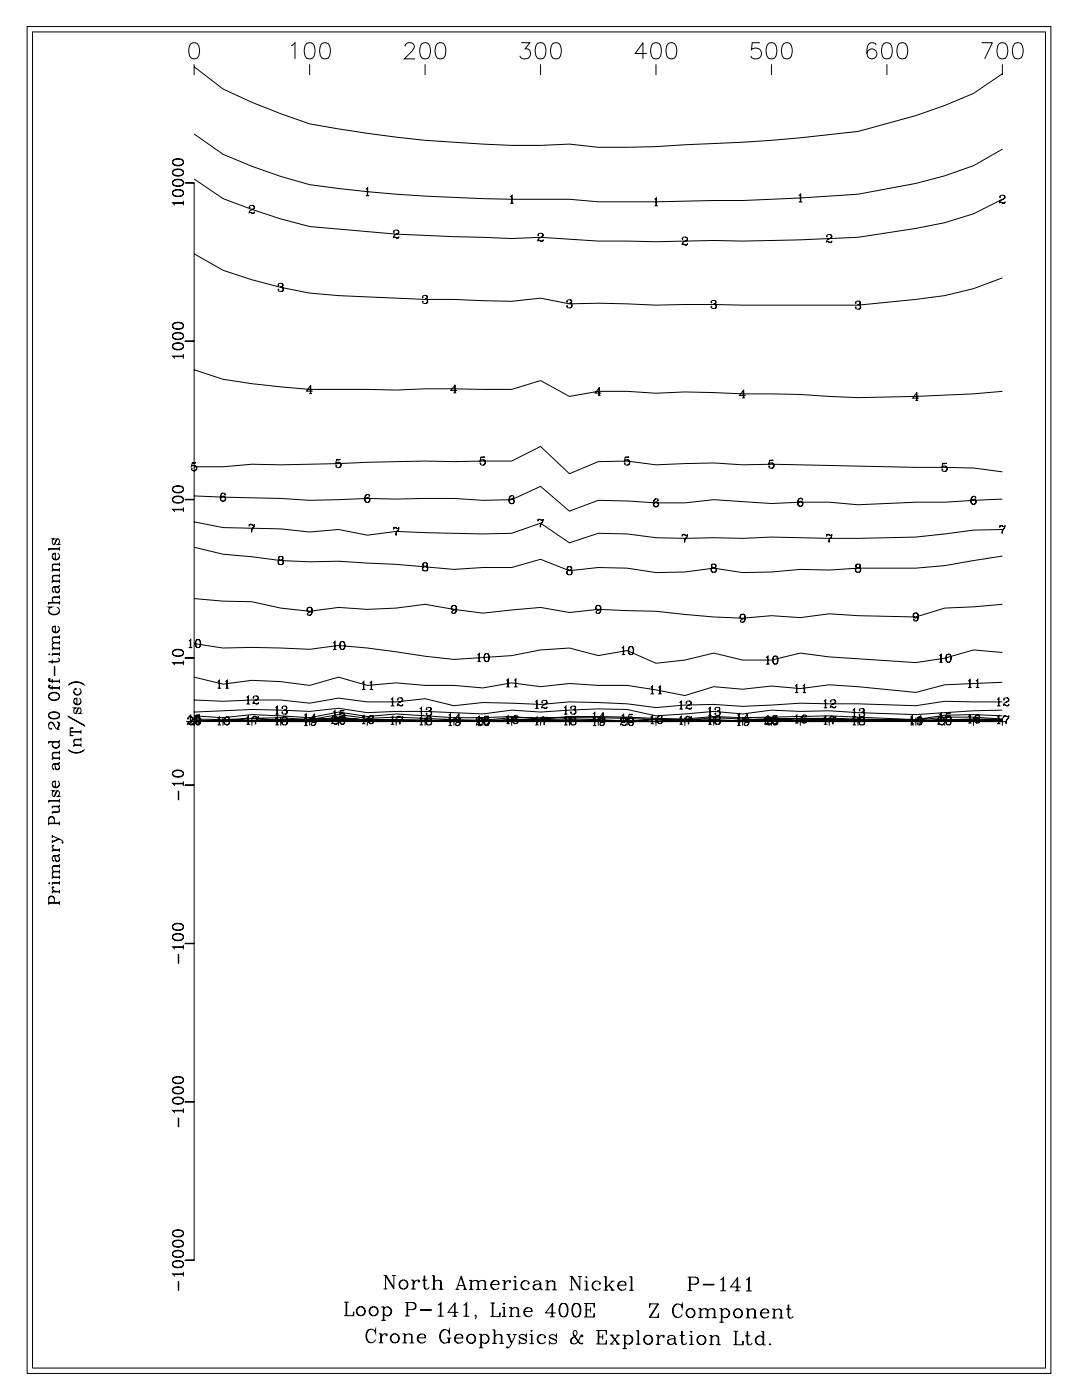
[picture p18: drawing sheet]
<svg xmlns="http://www.w3.org/2000/svg" width="215mm" height="279mm" viewBox="0 0 215 279" stroke-linecap="round" stroke-linejoin="round" font-family="sans-serif">
<g fill="none" stroke="#000" stroke-width=".2">
<path d="M5.4 5.3h204v268.5h-204zM6.5 6.4h201.9v266.3h-201.9zM38.1 8.7a1.05 1.05 0 0 1 1.5 .4 2.68 2.68 0 0 1-.3 2.5 1.06 1.06 0 0 1-1.5-.5 2.68 2.68 0 0 1 .3-2.4zM38.7 13.3l5.7 4.4 5.8 2.7 5.8 2.3 5.7 2a236.3 236.3 0 0 0 46 4.3l5.8-.3 5.7 .7h5.8l5.7-.2 5.8-.3a338 338 0 0 0 34.5-2.7l11.5-3.2 5.8-2 5.7-2.4 5.8-3.9M38.7 12.8v2.2M58 9.1l.8-.6v3.2M61.1 8.7a1.05 1.05 0 0 1 1.5 .4 2.68 2.68 0 0 1-.3 2.5 1.06 1.06 0 0 1-1.5-.5 2.68 2.68 0 0 1 .3-2.4zM61.7 12.8v2.2M64.2 8.7a1.05 1.05 0 0 1 1.5 .4 2.63 2.63 0 0 1-.3 2.5 1.05 1.05 0 0 1-1.5-.5 2.71 2.71 0 0 1 .3-2.4zM80.7 9.3a.84 .84 0 0 1 .6-.8h.7a.8 .8 0 0 1 .4 1.2l-1.8 2h2.1M84.1 8.7a1.04 1.04 0 0 1 1.5 .4 2.65 2.65 0 0 1-.3 2.5 1.05 1.05 0 0 1-1.5-.5 2.68 2.68 0 0 1 .3-2.4zM84.7 12.8v2.2"/>
<path d="M87.2 8.7a1.05 1.05 0 0 1 1.5 .4 2.71 2.71 0 0 1-.3 2.5 1.05 1.05 0 0 1-1.5-.5 2.63 2.63 0 0 1 .3-2.4zM103.9 8.5h1.7l-.9 1.2a1.04 1.04 0 0 1 1.1 1.2 1.04 1.04 0 0 1-1.5 .8l-.4-.1-.3-.5M107.1 8.7a1.05 1.05 0 0 1 1.5 .4 2.63 2.63 0 0 1-.3 2.5 1.06 1.06 0 0 1-1.5-.5 2.73 2.73 0 0 1 .3-2.4zM107.7 12.8v2.2M110.2 8.7a1.05 1.05 0 0 1 1.5 .4 2.69 2.69 0 0 1-.3 2.5 1.04 1.04 0 0 1-1.5-.5 2.63 2.63 0 0 1 .3-2.4zM128.9 10.7h-2.3l1.5-2.2v3.2M130.1 8.7a1.05 1.05 0 0 1 1.6 .4 2.71 2.71 0 0 1-.3 2.5 1.05 1.05 0 0 1-1.6-.5 2.63 2.63 0 0 1 .3-2.4zM130.7 12.8v2.2M133.2 8.7a1.05 1.05 0 0 1 1.5 .4 2.7 2.7 0 0 1-.3 2.5 1.06 1.06 0 0 1-1.5-.5 2.69 2.69 0 0 1 .3-2.4zM151.4 8.5h-1.5l-.1 1.4a1.14 1.14 0 0 1 1.7 0 1.14 1.14 0 0 1-.2 1.7 1.14 1.14 0 0 1-1.7-.5M153.1 8.7a1.05 1.05 0 0 1 1.6 .4 2.69 2.69 0 0 1-.3 2.5 1.04 1.04 0 0 1-1.6-.5 2.63 2.63 0 0 1 .3-2.4zM153.7 12.8v2.2"/>
<path d="M156.2 8.7a1.05 1.05 0 0 1 1.5 .4 2.68 2.68 0 0 1-.3 2.5 1.06 1.06 0 0 1-1.5-.5 2.69 2.69 0 0 1 .3-2.4zM174.6 9a.94 .94 0 0 0-1.4-.3 2.93 2.93 0 0 0-.3 2.6 1 1 0 0 0 1.6 .1 1 1 0 0 0-.3-1.6 1 1 0 0 0-1.4 .9M176.1 8.7a1.05 1.05 0 0 1 1.6 .4 2.7 2.7 0 0 1-.3 2.5 1.06 1.06 0 0 1-1.6-.5 2.69 2.69 0 0 1 .3-2.4zM176.8 12.8v2.2M179.2 8.7a1.05 1.05 0 0 1 1.6 .4 2.68 2.68 0 0 1-.4 2.5 1.06 1.06 0 0 1-1.5-.5 2.68 2.68 0 0 1 .3-2.4zM195.6 8.5h2.2l-1.6 3.2M199.2 8.7a1.05 1.05 0 0 1 1.5 .4 2.68 2.68 0 0 1-.3 2.5 1.06 1.06 0 0 1-1.6-.5 2.69 2.69 0 0 1 .4-2.4zM199.8 12.8v2.2M202.2 8.7a1.04 1.04 0 0 1 1.6 .4 2.65 2.65 0 0 1-.3 2.5 1.05 1.05 0 0 1-1.6-.5 2.7 2.7 0 0 1 .3-2.4zM34.4 38.6a.97 .97 0 0 0 1.2 .6l.5-.1a.67 .67 0 0 0 .5-.6 .67 .67 0 0 0-.5-.6 1.81 1.81 0 0 0-1.6 .2 .58 .58 0 0 0 .3 .9 1.27 1.27 0 0 0 1.7-.4M34.4 38.4a1.36 1.36 0 0 1 2.1 0M34.4 36.5a1.17 1.17 0 0 0 1.7 .5 .66 .66 0 0 0 .5-.6 .66 .66 0 0 0-.5-.6 1.74 1.74 0 0 0-1.6 .2 .58 .58 0 0 0 .3 .9 1.26 1.26 0 0 0 1.7-.4"/>
<path d="M34.4 36.3a1.38 1.38 0 0 1 2.1 0M34.4 34.5a.97 .97 0 0 0 1.2 .6l.5-.1a.67 .67 0 0 0 .5-.6 .67 .67 0 0 0-.5-.6 1.8 1.8 0 0 0-1.6 .2 .58 .58 0 0 0 .3 .9 1.27 1.27 0 0 0 1.7-.4M34.4 34.3a1.36 1.36 0 0 1 2.1 0M34.4 32.4a1.17 1.17 0 0 0 1.7 .6 .66 .66 0 0 0 .5-.7 .66 .66 0 0 0-.5-.6 1.74 1.74 0 0 0-1.6 .2 .58 .58 0 0 0 .3 1 1.26 1.26 0 0 0 1.7-.5M34.4 32.2a1.36 1.36 0 0 1 2.1 0M36.9 36.4l1.7 .1zM37.1 36.4h1.6v214.8h-1.6M38.7 26.7l5.7 4.1 5.8 2.3 5.8 2.1 5.7 1.6a338.1 338.1 0 0 0 51.8 2.9l5.7 .5h11.5l11.5-.2a389.7 389.7 0 0 0 28.8-1.3l11.5-2.1 5.8-1.6 5.7-2 5.8-3.3M38.7 35.7l5.7 3.9 5.8 2.1 5.8 1.9 5.7 1.6 5.8 .5a281.2 281.2 0 0 0 28.7 1.6l5.8 .2 5.7-.2 11.5 .8 11.5 .1 11.5-.3a391 391 0 0 0 28.8-.6l11.5-1.8 5.8-1.1 5.7-1.8 5.8-2.9M72.9 37.7l.4-.3v1.6M72.9 39h.7M73.2 37.5v1.5"/>
<path d="M101.7 39.2l.4-.3v1.6M102 39v1.5M130.4 39.7l.4-.3v1.6M130.7 39.5v1.5M159.2 39l.4-.3v1.6M159.5 38.7v1.6M199.3 39.2l.1 .1h-.2a.55 .55 0 0 1 .6-.4 .55 .55 0 0 1 .5 .5l-.3 .3a.79 .79 0 0 0-.8 .8M199.9 38.9l.3 .3a.6 .6 0 0 1-.6 .6M34.5 40.5h2M36.5 40.4h-2.1l.4 .5M36.5 40v.9M38.7 50.6l5.7 3.3 5.8 1.9 5.8 1.5 5.7 1.1 5.8 .5 17.2 .8h5.8l11.5 .4 5.7-.7 5.8 1.2 5.7-.2 11.5 .4 5.8-.1 34.5 .1 11.5-1.1 5.8-.8 5.7-1.4 5.8-2.1"/>
<path d="M49.7 41.2v.2v-.1a.55 .55 0 0 1 .5-.4 .55 .55 0 0 1 .5 .5l-.3 .3a.79 .79 0 0 0-.7 .8M50.4 40.9l.2 .2 .1 .3-.7 .5M50.7 42.3l-.2 .2-.8-.1M50.7 42.2l-.1 .3-.7-.2M55.5 56.8v.1h-.1a.51 .51 0 0 1 .5-.4 .51 .51 0 0 1 .5 .4l-.1 .2-.4 .1M56.1 56.5l.2 .2v.2l-.2 .3h.2a.44 .44 0 0 1 .2 .5 .44 .44 0 0 1-.4 .4l-.5-.1-.2-.2 .1-.2v.2M56.3 57.3l.1 .5-.3 .3M78.5 46.2v.1l-.1-.1a.55 .55 0 0 1 .6-.4 .55 .55 0 0 1 .5 .5l-.3 .3a.79 .79 0 0 0-.8 .9M79.1 45.9l.3 .1v.3l-.6 .5M79.5 47.2l-.2 .2-.9-.1M79.5 47.1l-.1 .4-.7-.3M84.3 59.2v.1l-.1-.1 .1-.2a.62 .62 0 0 1 .9 .1l-.1 .4-.5 .1"/>
<path d="M84.9 58.9l.2 .2v.2l-.2 .3h.1a.45 .45 0 0 1 .3 .5 .45 .45 0 0 1-.4 .4l-.6-.1-.1-.2 .1-.2v.2M85.1 59.7l.1 .5-.3 .3M101.7 40.5h.7M107.3 46.8v.2l-.1-.1a.55 .55 0 0 1 .6-.4 .55 .55 0 0 1 .5 .5l-.3 .3a.79 .79 0 0 0-.8 .8M107.9 46.5l.2 .1 .1 .4-.6 .4M108.3 47.9l-.3 .1-.8-.1M108.3 47.7l-.2 .4-.7-.2M113.6 59.8l.3 .2-.1 .4h-.2l.2 .1a.45 .45 0 0 1 .2 .5 .45 .45 0 0 1-.4 .4l-.5-.1-.2-.2 .1-.2v.2M130.4 41h.7M136 47.6h.1h-.1a.55 .55 0 0 1 .5-.4 .55 .55 0 0 1 .5 .5l-.3 .3a.79 .79 0 0 0-.7 .9M136.6 47.2l.4 .4a.6 .6 0 0 1-.7 .6M137 48.6l-.2 .2-.8-.1"/>
<path d="M137 48.5l-.1 .4-.7-.3M142.4 59.9l.2 .2v.2l-.2 .3h.1a.44 .44 0 0 1 .3 .5 .44 .44 0 0 1-.4 .4l-.5-.1-.2-.2 .1-.2v.2M159.2 40.3h.7M164.8 47.1h.1h-.2a.55 .55 0 0 1 .6-.4 .55 .55 0 0 1 .5 .5l-.3 .3a.78 .78 0 0 0-.8 .9M165.4 46.7l.3 .4a.64 .64 0 0 1-.6 .6M165.8 48.1l-.2 .2-.9-.1M165.8 48l-.2 .4-.7-.3M200.3 40.3l-.2 .1-.6-.1-.3 .1M200.3 40.1l-.1 .4-.7-.2M34.4 69.1a1.17 1.17 0 0 0 1.7 .5 .66 .66 0 0 0 .5-.6 .66 .66 0 0 0-.5-.6 1.8 1.8 0 0 0-1.6 .2 .58 .58 0 0 0 .3 .9 1.27 1.27 0 0 0 1.7-.4M34.4 68.9a1.36 1.36 0 0 1 2.1 0M34.4 67.1a.97 .97 0 0 0 1.2 .6l.5-.1a.66 .66 0 0 0 .5-.6 .66 .66 0 0 0-.5-.6 1.74 1.74 0 0 0-1.6 .2 .57 .57 0 0 0 .3 .9 1.26 1.26 0 0 0 1.7-.4"/>
<path d="M34.4 66.9a1.38 1.38 0 0 1 2.1 0M34.4 65a1.17 1.17 0 0 0 1.7 .5 .66 .66 0 0 0 .5-.6 .66 .66 0 0 0-.5-.6 1.83 1.83 0 0 0-1.6 .2 .58 .58 0 0 0 .3 1 1.26 1.26 0 0 0 1.7-.5M34.4 64.8a1.36 1.36 0 0 1 2.1 0M34.5 71.1h2M36.5 71h-2.1l.4 .5M36.5 70.6v.9M36.9 68h1.7zM38.7 73.7l5.7 1.9 5.8 .9 11.5 1.1 17.3 .1 5.7-.2 17.3 .1 5.7-1.7 5.8 3.1 5.7-1h5.8l5.7 .4 5.8-.3 11.5 .4 11.5 .1 11.5 .7a399.6 399.6 0 0 0 28.8-1.3M61.6 78.4h.6M61.9 77v1.4M62.3 78h-1.2l.8-1.2v1.6M90.4 78.3h.5"/>
<path d="M90.6 76.8v1.5M91.1 77.8h-1.2l.8-1.1v1.6M113 60.1v.1l-.1-.1 .2-.3a.6 .6 0 0 1 .8 .2v.4h-.5M113.9 60.6v.5l-.3 .3M119.2 78.8h.5M119.4 77.3v1.5M119.8 78.3h-1.2l.9-1.1v1.6M141.8 60.2l.1 .1h-.2a.51 .51 0 0 1 .5-.4 .51 .51 0 0 1 .5 .4l-.1 .2-.4 .1M142.6 60.7l.1 .5-.3 .3M147.9 79.3h.6M148.2 77.9v1.4M148.6 78.8h-1.2l.8-1.1v1.6"/>
<path d="M170.6 60.3v.2l-.1-.2 .1-.2a.6 .6 0 0 1 .9 .1l-.1 .4-.5 .1M171.2 60l.2 .2-.1 .4-.1 .1 .1 .1a.45 .45 0 0 1 .3 .5 .45 .45 0 0 1-.4 .3 .54 .54 0 0 1-.7-.3l.1-.1v.1M171.4 60.9l.1 .4-.3 .3M182.4 79.8h.6M182.7 78.4v1.4M183.1 79.4h-1.2l.8-1.2v1.6M34.4 99.7a1.17 1.17 0 0 0 1.7 .5 .66 .66 0 0 0 .5-.6 .66 .66 0 0 0-.5-.6 1.72 1.72 0 0 0-1.6 .2 .58 .58 0 0 0 .3 .9 1.26 1.26 0 0 0 1.7-.4M34.4 99.5a1.38 1.38 0 0 1 2.1 0M34.4 97.6a.97 .97 0 0 0 1.2 .6l.5-.1a.67 .67 0 0 0 .5-.6 .67 .67 0 0 0-.5-.6 1.83 1.83 0 0 0-1.6 .2 .58 .58 0 0 0 .3 .9 1.26 1.26 0 0 0 1.7-.4M34.4 97.4a1.36 1.36 0 0 1 2.1 0M36.9 99.5l1.7 .1zM38.3 92.3l.8-.1h-.8l-.1 .8a.58 .58 0 0 1 .8-.2 .58 .58 0 0 1 0 .9 .58 .58 0 0 1-.8-.2v-.1v.1"/>
<path d="M38.7 93h5.7l5.8-.5a344.4 344.4 0 0 0 23-.4l11.5-.2 5.8 .1 11.5-.1 5.7-2.9 5.8 5.4 5.7-2.4 5.8-.1 5.7 .8 11.5-.4 5.8 .4 5.7-.2 40.3 .8 5.8 .7M38.7 98.8l17.3 .5 5.7 .4 11.5-.4 5.8 .2 11.5-.2 5.7 .4 5.8-.1 5.7-2.7 5.8 5 5.7-2.2 5.8 .2 5.7 .3h5.8l5.7-.6 11.5 .8 5.8-.3h5.8l5.7 .5 11.5-.5h5.8l11.5-.6M38.8 92.8h.1a.56 .56 0 0 1 .3 .6 .56 .56 0 0 1-.4 .4M44.4 98.3a.97 .97 0 0 0 0 1.6M44.5 98.9l.2 .1a.5 .5 0 0 1 .2 .5 .5 .5 0 0 1-.4 .4M44.8 98.5v.2l.1-.2a.51 .51 0 0 0-.5-.2 .51 .51 0 0 0-.4 .4 .83 .83 0 0 0 .4 1.2 .5 .5 0 0 0 .6-.4 .5 .5 0 0 0-.4-.6 .5 .5 0 0 0-.6 .5M67.1 91.7l.7-.1h-.7l-.2 .8a.58 .58 0 0 1 .9-.2 .58 .58 0 0 1 0 .9 .58 .58 0 0 1-.9-.2l.1-.2v.2M67.5 92.1l.4 .5-.1 .4-.3 .2M73.2 98.5a.97 .97 0 0 0-.1 1.7M73.3 99.2l.4 .4-.1 .3-.3 .3M73.6 98.8v.1l.1-.1a.56 .56 0 0 0-.7-.2 .56 .56 0 0 0-.3 .6v.5a.52 .52 0 0 0 .6 .5 .52 .52 0 0 0 .4-.6 .52 .52 0 0 0-.7-.4l-.3 .4M95.8 91.2l.8-.1h-.8l-.1 .8a.58 .58 0 0 1 .9-.2 .58 .58 0 0 1 0 .9 .58 .58 0 0 1-.9-.2l.1-.2v.2"/>
<path d="M96.3 91.6l.4 .5-.1 .4-.3 .2M102 98.8a.97 .97 0 0 0-.1 1.6M102.1 99.4l.1 .1a.5 .5 0 0 1 .2 .5 .5 .5 0 0 1-.3 .4M102.4 99v.2v-.2a.51 .51 0 0 0-.5-.2 .51 .51 0 0 0-.4 .4 .83 .83 0 0 0 .4 1.2 .5 .5 0 0 0 .6-.4 .5 .5 0 0 0-.4-.6 .5 .5 0 0 0-.6 .5M124.6 91.2l.8-.1h-.8l-.1 .8a.58 .58 0 0 1 .8-.2 .58 .58 0 0 1 0 .9 .58 .58 0 0 1-.8-.2v-.2v.2M125.1 91.6l.1 .1a.56 .56 0 0 1 .2 .6 .56 .56 0 0 1-.3 .4M130.7 99.4a.98 .98 0 0 0 0 1.6M131.1 99.7v.1l.1-.1a.56 .56 0 0 0-.7-.2 .56 .56 0 0 0-.3 .6v.5a.52 .52 0 0 0 .6 .5 .52 .52 0 0 0 .4-.6 .52 .52 0 0 0-.7-.4l-.2 .4M153.4 91.8l.7-.1h-.7l-.2 .8a.58 .58 0 0 1 .9-.2 .58 .58 0 0 1 0 .9 .58 .58 0 0 1-.9-.2l.1-.1v.1M153.8 92.3h.2a.57 .57 0 0 1-.2 1M159.5 99.3a.97 .97 0 0 0-.1 1.6M159.6 99.9l.4 .5-.1 .3-.3 .2"/>
<path d="M159.9 99.5v.2l.1-.2a.51 .51 0 0 0-.5-.2 .51 .51 0 0 0-.5 .4 .82 .82 0 0 0 .4 1.2 .5 .5 0 0 0 .6-.4 .5 .5 0 0 0-.4-.6 .5 .5 0 0 0-.6 .5M187.9 92.4h.7h-.7l-.2 .7a.57 .57 0 0 1 .9-.2 .57 .57 0 0 1 0 .9 .57 .57 0 0 1-.9-.2l.1-.1v.2M188.3 92.9l.4 .4-.1 .4-.3 .3M194 98.9a.97 .97 0 0 0-.1 1.6M194.1 99.5l.4 .5-.1 .3-.3 .2M194.4 99.2v.1l.1-.1a.56 .56 0 0 0-.7-.2 .56 .56 0 0 0-.3 .6v.5a.52 .52 0 0 0 .6 .5 .52 .52 0 0 0 .4-.6 .52 .52 0 0 0-.7-.4l-.2 .4M9.7 109.5h2.1M10.4 111a.75 .75 0 0 0 .7 .5 .75 .75 0 0 0 .7-.5M10.4 115.9h1.4M10.4 113.6h1.4M10.8 117l.3 1 .4 .2a.65 .65 0 0 0 0-1.2M11 117.7a.42 .42 0 0 0 .4 .4 .42 .42 0 0 0 .4-.4"/>
<path d="M11 110.4l-.5 .1M11.4 107.4l-.5 1h-.4a.7 .7 0 0 1 .1-.9l.2-.1h-.4l.2 .1M11.5 110.3a.72 .72 0 0 1 .2 1.1 .72 .72 0 0 1-1.1 0 .72 .72 0 0 1 .2-1.1h.2v1.2M11.6 108.4l.2 .1h-.4l.2-.1a.69 .69 0 0 0 .1-.9l-.4-.1-.6 1.1M11.8 119h-1.1a.65 .65 0 0 0 0 1.1M11.8 119.1h-1.1l-.3 .3M11.8 116.7l-.3 .2h-.7l-.3 .2a.7 .7 0 0 0 .1 .9v-.1M11.8 116.6l-.3 .4h-.9M11.8 114.7h-1.1a.65 .65 0 0 0 0 1.1M11.8 114.8h-1.1l-.3 .3M11.8 112.4h-1.1a.66 .66 0 0 0 0 1.1M11.8 112.5h-1.1l-.3 .3"/>
<path d="M11.8 109v.8M11.8 112.1v.7M11.8 113.2v.8M11.8 114.4v.7M11.8 115.5v.7M11.8 118.7v.7M11.8 119.8v.7M11.8 113.5h-1.4v.5M11.8 115.8h-1.4v.4M11.8 109.3h-2.1v.5M34.5 101.6h2M36.5 101.5h-2.1l.4 .5"/>
<path d="M36.5 101.1v.9M38.7 104l5.7 1.2 11.6 .2 5.7 .6 5.8-.5 5.7 1.2 5.8-.8a350.9 350.9 0 0 0 23 .4l5.7-2 5.8 3.9 5.7-1.9 5.8 .1 5.7 .8 5.8 .1 5.7-.1 5.8 .1 5.7-.2a385.9 385.9 0 0 0 28.8 0l11.5-1.4 5.8-.2M38.7 109.1l5.7 1.4 5.8 .5 5.8 .7 5.7 .3 5.8-.1 11.5 .6 11.5 1 5.7-.4h5.8l5.7-1.6 5.8 2.2 5.7-.6 5.8 .1 5.7 .9 5.8-.1 5.7-.8 5.8 .9 5.7-.1 5.8-.5 5.8 .1 5.7-.4h11.5l5.8-.5 11.5-1.9M38.7 119.3l5.7 .5 5.8 .1 5.8 1.3 5.7 .6 5.8-.7 5.7 .4 5.8-.3 5.7-.7 5.8 1 5.7 .7 11.5-1.1 5.8 1 5.7-.6 11.5 .3 11.5 1.2 5.8 .2 5.7-.5 5.8 .4 5.8-.8 5.7 .4 11.5 .3 5.8-1.8 5.7-.2 5.8-.5M49.7 104.8l.2-.3 .5 .2 .3-.2v.4l-.5 .8v.4M49.7 104.5v.4M49.7 104.6h.3l.4 .1M50.7 104.9a1.16 1.16 0 0 0-.6 1.2M55.8 110.9l-.2 .1-.1 .4a.56 .56 0 0 0 .9 0v-.2a.55 .55 0 0 0-.7-.2l-.1 .4 .2 .2M55.8 111.6l-.4 .3a.53 .53 0 0 0 .7 .6 .53 .53 0 0 0 .2-.8l-.2-.1M55.8 111.6l-.3 .3 .1 .5 .2 .1M56.1 110.9l.2 .3v.2l-.2 .2"/>
<path d="M56.1 111.6l.3 .3-.1 .5-.2 .1M78.4 105.4l.3-.3 .5 .2 .3-.2-.1 .5a1.31 1.31 0 0 0-.4 1.1M78.4 105.1v.5M78.5 105.3l.3-.1 .4 .1M79.4 105.6a1.14 1.14 0 0 0-.5 1.1M84.6 112.2l-.3 .1v.3a.54 .54 0 0 0 .9 0v-.2a.53 .53 0 0 0-.8-.1l-.1 .3 .3 .3M84.6 112.9l-.4 .3a.54 .54 0 0 0 .6 .6 .54 .54 0 0 0 .4-.8l-.3-.1M84.6 112.9l-.3 .3v.4l.3 .2M84.9 112.2a.39 .39 0 0 1 .1 .6l-.1 .1M84.9 112.9l.3 .3v.3l-.3 .3M107.2 103.8l.2-.3 .6 .2 .3-.2-.1 .4a1.33 1.33 0 0 0-.5 1.2M107.2 103.5v.4"/>
<path d="M107.3 103.6h.3l.4 .1M108.2 103.9a1.19 1.19 0 0 0-.6 1.2M113.3 112.9l-.2 .1-.1 .4a.56 .56 0 0 0 .9 0v-.2a.54 .54 0 0 0-.7-.2l-.1 .4 .2 .2M113.3 113.6l-.4 .3a.53 .53 0 0 0 .7 .7 .53 .53 0 0 0 .3-.9l-.3-.1M113.3 113.6l-.3 .3v.3l.3 .4M113.6 112.9l.3 .3-.1 .4h-.2M113.6 113.6l.3 .3v.5l-.3 .2M130.8 100l.4 .5-.1 .3-.3 .2M136 106.8l.2-.3 .5 .2 .3-.2v.5a1.28 1.28 0 0 0-.5 1.1M136 106.5v.5M136 106.7l.3-.1 .4 .1M137 107a1.14 1.14 0 0 0-.6 1.1"/>
<path d="M142.1 112.4l-.2 .1-.1 .4a.55 .55 0 0 0 .9 0v-.2a.56 .56 0 0 0-.8-.2v.4l.2 .2M142.1 113.1l-.4 .3a.53 .53 0 0 0 .7 .7 .53 .53 0 0 0 .2-.9l-.2-.1M142.1 113.1l-.3 .3 .1 .5 .2 .2M142.4 112.4l.2 .3v.2l-.2 .2M142.4 113.1l.3 .3-.1 .5-.2 .2M164.7 106.8l.2-.3 .6 .2 .3-.2-.1 .5a1.28 1.28 0 0 0-.4 1.1M164.7 106.5v.5M164.8 106.7l.3-.1 .4 .1M165.7 107a1.14 1.14 0 0 0-.5 1.1M170.9 112.4l-.3 .1v.4a.54 .54 0 0 0 .9 0v-.2a.54 .54 0 0 0-.8-.2l-.1 .4 .3 .2M170.9 113.1l-.4 .3a.53 .53 0 0 0 .6 .7 .53 .53 0 0 0 .3-.9l-.2-.1M170.9 113.1l-.3 .3v.5l.3 .2"/>
<path d="M171.2 112.4l.2 .3-.1 .4h-.1M171.2 113.1l.3 .3-.1 .5-.2 .2M199.2 105l.3-.3 .5 .3 .3-.3-.1 .5a1.31 1.31 0 0 0-.4 1.1M199.2 104.7v.5M199.3 104.9l.3-.1 .4 .2M200.2 105.2a1.15 1.15 0 0 0-.5 1.1M9.7 138.9a1.11 1.11 0 0 0 1.2 .7 1.11 1.11 0 0 0 .9-.9 1.11 1.11 0 0 0-1.1-.7 1.11 1.11 0 0 0-1 .9 1.23 1.23 0 0 0 2.1 0M9.7 138.7a1.23 1.23 0 0 1 2.1 0M9.7 136.9l.3 .2h1.8M9.7 135.5l.3 .2h1.8M9.7 130.4h.2l-.1 .1zM9.7 121.8a1.21 1.21 0 0 0 2.1 0"/>
<path d="M9.7 120.2h2.1M9.8 136.7l.1 .1 .1-.1h-.3l.1 .4 .2 .1h1.8M9.8 135.3h.2l-.1-.1-.2 .1 .1 .4 .2 .1h1.8M10.4 125.5a.75 .75 0 0 0 .7 .5 .75 .75 0 0 0 .7-.5M10.4 131.4v.9M10.4 135.3v.9M10.4 136.7v.8M10.4 130.4h1.4M10.4 129.3h1.4M10.8 132.9l.1 1.7zM11 124.9l-.5 .1M11.3 121a.79 .79 0 0 1 .5 .9 .79 .79 0 0 1-.8 .6 .94 .94 0 0 1-1-.2 .94 .94 0 0 1-.2-1l.2-.2-.3-.1h.6l-.3 .1"/>
<path d="M11.5 131.1a.43 .43 0 0 1 .2 .8l-2 .1M11.5 124.8a.71 .71 0 0 1 .2 1.1 .71 .71 0 0 1-1.1 0 .71 .71 0 0 1 .2-1.1h.2v1.2M11.8 131.7l-.4 .2h-1.7M11.8 128.1h-1.1a.66 .66 0 0 0 0 1.1M11.8 128.2h-1.1l-.3 .3M11.8 127h-1.1a.65 .65 0 0 0 0 1.1M11.8 127h-1.1l-.3 .4M11.8 126.6v.8M11.8 127.8v.7M11.8 128.9v.7M11.8 130v.7M11.8 135.4v.8"/>
<path d="M11.8 136.8v.7M11.8 129.2h-1.4v.4M11.8 130.3h-1.4v.4M11.8 120.1h-2.1v.4M13.6 136.6a2.2 2.2 0 0 1 3.3 0M13.8 136.4l.4-.2a2.63 2.63 0 0 1 2.5 .2M14.7 139.9a.75 .75 0 0 0 .7 .5 .75 .75 0 0 0 .7-.5M14.7 137.9a.75 .75 0 0 0 .7 .6 .75 .75 0 0 0 .7-.6M15.3 139.3l-.5 .1M15.8 139.2a.71 .71 0 0 1 .2 1 .71 .71 0 0 1-1.1 0 .71 .71 0 0 1 .2-1h.2v1.2M15.8 137.2a.72 .72 0 0 1 .2 1.1 .72 .72 0 0 1-1.1 0 .72 .72 0 0 1 .2-1.1v.2l-.1-.1M34.4 130.2a.97 .97 0 0 0 1.2 .6l.5-.1a.66 .66 0 0 0 .5-.6 .66 .66 0 0 0-.5-.6 1.74 1.74 0 0 0-1.6 .2 .57 .57 0 0 0 .3 .9 1.26 1.26 0 0 0 1.7-.4"/>
<path d="M34.4 130a1.38 1.38 0 0 1 2.1 0M34.5 132.2h2M36.5 132.1h-2.1l.4 .5M36.5 131.7v.9M36.9 131.1l1.7 .1zM37.6 127.8l.4-.3v1.6M37.6 129.1h.7M37.9 127.6v1.5M38.7 128.3l5.7 .9 5.8-.2 11.5 .4 5.8-.7 5.7 .5 11.5 1.6 5.8 .6 11.5-.7 5.7-1.2 5.8-.3 5.7 1.5 5.8-1 5.7 2.5 5.8-.6 5.7-1.4 5.8 1.4h5.7l5.8-1.4 5.8 .7 17.2 1.2 5.8-.9 5.7-1.7 5.8 .6M38.7 135l5.7 1.4 5.8-.8 5.8 .3 5.7 .7 5.8-1.6 5.7 1.6 5.8-.5 5.7 .5h5.8l5.7 .5 5.8-1 5.7 .8 5.8-.7 5.7 .4h5.8l5.7 .9 5.8 1.1 5.7-1.7 5.8 .5 5.7-.7 5.8 .5 5.8-.7 5.7 .4 11.5 1.1 5.8-1.5 11.5-.5M38.7 139.5l5.7 .3 5.8-.3h5.8l5.7 .7 5.8-1.1 5.7 .8h5.8l5.7-.6 5.8 1.4 5.7-.7 11.5 .4 5.8-.5 11.5 .4 5.7 .7 5.8-.5 5.7-.1 5.8 .4 11.5-.6 11.5 .1 11.5 .4 5.8-.9 11.5 .1M39.4 127.5a.92 .92 0 0 0 0 1.6h.1a.93 .93 0 0 0 0-1.6h-.1a1.04 1.04 0 0 0 0 1.6"/>
<path d="M39.5 127.5a1.04 1.04 0 0 1 0 1.6M43.4 135.9l.4-.3v1.6M43.4 137.2h.7M43.7 135.6v1.6M44.9 135.9l.4-.3v1.6M44.9 137.2h.7M45.2 135.6v1.6M49.1 139l.4-.3v1.6M49.4 138.8v1.5M50.5 139v.2l-.1-.1a.55 .55 0 0 1 .6-.4 .55 .55 0 0 1 .5 .5l-.3 .3a.79 .79 0 0 0-.8 .8M51.1 138.7l.3 .3a.61 .61 0 0 1-.6 .6M51.5 139.9l-.1 .4-.7-.2"/>
<path d="M61.6 121l-.4 .5 .1 .3 .3 .2M61.8 121a.97 .97 0 0 1-.1 1.6M62.2 121.6a.51 .51 0 0 1-.7 .4 .51 .51 0 0 1-.3-.8 .51 .51 0 0 1 .8-.1 .87 .87 0 0 1 .3 1 .87 .87 0 0 1-.8 .5l-.3-.2 .1-.1v.1M66.4 128.2l.4-.3v1.6M66.4 129.5h.7M66.7 127.9v1.6M68.1 127.9a.93 .93 0 0 0 0 1.6h.2a.93 .93 0 0 0 0-1.6h-.2a1.03 1.03 0 0 0 0 1.6M68.3 127.9a1.03 1.03 0 0 1 0 1.6M72.1 136.1l.4-.3v1.6M72.1 137.4h.7M72.4 135.9v1.5M73.7 136.1l.4-.3v1.6"/>
<path d="M73.7 137.4h.7M74 135.9v1.5M77.9 139.4l.4-.3v1.6M78.2 139.2v1.5M79.3 139.4v.2l-.1-.1a.55 .55 0 0 1 .6-.4 .55 .55 0 0 1 .5 .5l-.3 .3a.79 .79 0 0 0-.8 .8M79.9 139.1l.2 .2 .1 .3-.6 .4M90.4 120.7l-.4 .4 .1 .3 .3 .3M90.6 120.7a.98 .98 0 0 1-.1 1.6M90.9 121.2a.51 .51 0 0 1-.7 .4 .51 .51 0 0 1-.2-.8 .51 .51 0 0 1 .8-.1 .83 .83 0 0 1 .2 1 .83 .83 0 0 1-.9 .5v-.3v.1M95.1 130.6l.4-.3v1.6M95.1 131.9h.7M95.5 130.3v1.6"/>
<path d="M96.9 130.3a.94 .94 0 0 0 0 1.6h.2a.93 .93 0 0 0 0-1.6h-.2a1.04 1.04 0 0 0 0 1.6M97.1 130.3a1.04 1.04 0 0 1 0 1.6M100.9 135.6l.4-.3v1.6M100.9 136.9h.7M101.2 135.4v1.5M102.4 135.6l.4-.3v1.6M102.4 136.9h.7M102.7 135.4v1.5M106.7 139.9l.3-.3v1.6M107 139.7v1.5M108 139.9v.2v-.1a.55 .55 0 0 1 .5-.4 .55 .55 0 0 1 .5 .5l-.3 .3a.78 .78 0 0 0-.7 .8M108.6 139.6l.4 .3a.6 .6 0 0 1-.7 .6"/>
<path d="M119.2 120.7l-.4 .4v.3l.4 .3M119.3 120.7a.97 .97 0 0 1-.1 1.6M119.7 121.2a.52 .52 0 0 1-.7 .4 .52 .52 0 0 1-.3-.8 .52 .52 0 0 1 .8-.1 .83 .83 0 0 1 .3 1 .83 .83 0 0 1-1 .5v-.3v.1M123.9 129.2l.4-.3v1.6M123.9 130.5h.7M124.2 128.9v1.6M125.7 128.9a.93 .93 0 0 0 0 1.6h.1a.93 .93 0 0 0 0-1.6 .93 .93 0 0 0-.1 1.6M125.8 128.9a1.02 1.02 0 0 1 0 1.6M129.7 137l.3-.3v1.6M129.7 138.3h.7M130 136.8v1.5M131.2 137l.4-.3v1.6"/>
<path d="M131.2 138.3h.7M131.5 136.8v1.5M135.7 139.8v1.5M137.4 139.7l.2 .2 .1 .3-.6 .5M147.9 122.4l-.4 .5 .1 .3 .3 .2M148.1 122.4a.98 .98 0 0 1-.1 1.6M148.5 123a.52 .52 0 0 1-.7 .3 .52 .52 0 0 1-.3-.7 .52 .52 0 0 1 .8-.1 .87 .87 0 0 1 .3 .9 .87 .87 0 0 1-.8 .6l-.3-.2 .1-.1v.1M152.7 131.1l.4-.3v1.6M152.7 132.4h.7M153 130.8v1.6M154.4 130.8a.93 .93 0 0 0 0 1.6h.2a.93 .93 0 0 0 0-1.6h-.2a1.02 1.02 0 0 0 0 1.6M154.6 130.8a1.02 1.02 0 0 1 0 1.6"/>
<path d="M158.4 136.8l.4-.4v1.7M158.4 138.1h.7M158.7 136.5v1.6M160 136.8l.4-.4v1.7M160 138.1h.7M160.3 136.5v1.6M164.2 139.8l.4-.3v1.6M164.5 139.6v1.5M165.6 139.8v.1h-.1a.55 .55 0 0 1 .6-.4 .55 .55 0 0 1 .5 .4l-.3 .3a.79 .79 0 0 0-.8 .9M166.2 139.5l.2 .1 .1 .3-.6 .5M182.4 122.2l-.3 .4v.3l.3 .3M182.6 122.2a.97 .97 0 0 1-.1 1.6"/>
<path d="M183 122.7a.52 .52 0 0 1-.7 .4 .52 .52 0 0 1-.3-.7 .52 .52 0 0 1 .8-.2 .87 .87 0 0 1 .3 1 .87 .87 0 0 1-.8 .6l-.2-.3v-.1v.1M187.2 130.7l.4-.3v1.6M187.2 132h.7M187.5 130.5v1.5M189 130.4a.92 .92 0 0 0 0 1.6h.1a.92 .92 0 0 0 0-1.6h-.1a1.02 1.02 0 0 0 0 1.6M189.1 130.4a1.02 1.02 0 0 1 0 1.6M192.9 135.7l.4-.3v1.6M192.9 137h.7M193.3 135.5v1.5M194.5 135.7l.4-.3v1.6M194.5 137h.7M194.8 135.5v1.5"/>
<path d="M198.7 139.4l.4-.3v1.6M199 139.2v1.5M200.1 139.4v.2l-.1-.1a.55 .55 0 0 1 .6-.4 .55 .55 0 0 1 .5 .5l-.3 .3a.79 .79 0 0 0-.8 .8M200.7 139.1l.2 .2 .1 .3-.6 .4M9.7 144.4l.1-.2a.47 .47 0 0 1 .7-.1l.4 .7M9.7 142.7a.96 .96 0 0 0 1.2 .6l.5-.1a.66 .66 0 0 0 .5-.6 .66 .66 0 0 0-.5-.6 1.74 1.74 0 0 0-1.6 .2 .58 .58 0 0 0 .3 .9 1.26 1.26 0 0 0 1.7-.4M9.7 142.5a1.38 1.38 0 0 1 2.1 0M9.7 159.7h2.1M10.1 145.2h.1v.2a.73 .73 0 0 1-.5-.8 .73 .73 0 0 1 .6-.7l.4 .4a1.06 1.06 0 0 0 1.1 1.1M10.4 156.4a.75 .75 0 0 0 .7 .5 .75 .75 0 0 0 .7-.5M10.4 148.5a.75 .75 0 0 0 .7 .5 .75 .75 0 0 0 .7-.5M10.4 151.2h1.4"/>
<path d="M10.7 147.9a.68 .68 0 0 0-.1 1 .68 .68 0 0 0 1 0 .68 .68 0 0 0-.1-1M10.8 152.3l.3 1 .4 .1a.65 .65 0 0 0 0-1.1M11 155.8l-.5 .1M11 153a.42 .42 0 0 0 .4 .3 .42 .42 0 0 0 .4-.3M11.3 143.9l.5 .2v.4l-.3 .5M11.4 157.6l-.5 1h-.4a.7 .7 0 0 1 .1-.9l.2-.1h-.4l.2 .1M11.5 155.7a.72 .72 0 0 1 .2 1.1 .72 .72 0 0 1-1.1 0 .72 .72 0 0 1 .2-1.1h.2v1.2M11.5 143.9l.2 .3-.2 .8 .1 .4M11.6 158.6l.2 .1h-.4l.4-.4v-.4l-.2-.3h-.3l-.6 1.1M11.8 152l-.3 .2-.9 .1a.69 .69 0 0 0 0 1v-.1M11.8 151.9l-.1 .3-.2 .1h-.9M11.8 150h-1.1a.66 .66 0 0 0 0 1.1"/>
<path d="M11.8 150.1h-1.1l-.3 .3M11.8 147.5v.4h-2.1M11.8 149.6v.8M11.8 150.8v.7M11.8 159.3v.7M11.8 151.1h-1.4v.4M11.8 159.6h-2.1v.4M11.8 147.8h-2.1v.4M13.6 149.4a2.21 2.21 0 0 0 3.3 0M13.6 142.7l3.3 2zM13.8 149.6l.4 .2a2.64 2.64 0 0 0 2.5-.2M14 145.2l.6-.1h-.6v1.5h.6l-.6-.1"/>
<path d="M14 145.9h2.1M14 145.8h2.1M14.7 148.6h1.4M15.7 141.1l-.6 1.1h-.2l-.2-.3 .1-.6 .3-.2h-.4l.2 .1M15.9 142.1l.2 .1h-.4l.4-.4v-.4l-.2-.3h-.3l-.6 1.1M16.1 147.4h-1.1a.65 .65 0 0 0 0 1.1M16.1 147.4h-1.1l-.3 .4M16.1 148.5h-1.4v.4M16.1 145.5v.7M16.1 147v.8M16.1 148.2v.7M34.4 154.3a.97 .97 0 0 0 1.2 .6l.5-.1a.66 .66 0 0 0 .5-.6 .66 .66 0 0 0-.5-.6 1.72 1.72 0 0 0-1.6 .2 .57 .57 0 0 0 .3 .9 1.27 1.27 0 0 0 1.7-.4"/>
<path d="M34.4 154.1a1.38 1.38 0 0 1 2.1 0M34.5 156.2h2M35.5 157.7l.1 1.7zM36.5 156.1h-2.1l.4 .5M36.5 155.7v.9M36.9 156.4l1.7 .1zM37.1 143.8h2.4M37.5 143.2v.1h-.1a.55 .55 0 0 1 .6-.4 .55 .55 0 0 1 .5 .4l-.3 .4a.78 .78 0 0 0-.8 .8M37.6 142.8l.4-.3v1.6M37.6 144.1h.7M37.9 142.6v1.5M38.1 142.9l.2 .1 .1 .3-.6 .5"/>
<path d="M38.5 144.3l-.3 .1-.8-.1M38.5 144.1l-.2 .4-.7-.2M38.7 143.7l17.3 .1h5.7l5.8-.2 5.7 .2 11.5-.1 11.5 .1 46-.1 5.8 .1 5.7-.1a547.9 547.9 0 0 0 28.8-.1l17.3 .2h-161.1M38.7 142.7l5.7 .4 5.8-.7 11.5 .7 5.8-1.2 5.7 .9 5.8-.5 11.5 .8h5.7l5.8-.3 5.7 .5 5.8-.5h5.7l17.3 .5 5.7-.5 5.8 .3 17.3-.4 17.2 .7 5.8-.8 5.7-.2 5.8 .3M38.7 143.3l5.7 .1 11.6-.3 5.7 .3 5.8-1 5.7 .8 5.8-.3 17.2 .7 5.8-.5h5.7a341.1 341.1 0 0 1 23 .3l5.8 .2 5.7-.5 11.5 .3 5.8-.2h5.8l17.2 .4 5.8-.7h5.7l5.8 .4M38.7 143.6l5.7 .1 11.6-.3 5.7 .3 5.8-.8 5.7 .7 17.3 .1 11.5-.1 17.2 .1 5.8-.1 5.7 .2 11.5-.4 5.8 .3 5.7-.4 5.8 .4 5.8-.1 17.2 .1 5.8-.3 5.7 .2 5.8-.2-5.8-.1-11.5 .4-28.8-.5a176.4 176.4 0 0 1-23 .2l-5.7 .3-11.5-.4-11.5 .1-5.8 .3-23-.3-5.7-.2-11.5 .4-5.8-.4-5.8 .5h-5.7M38.7 143.7l5.7 .1 17.3-.1 5.8-.4 5.7 .1 5.8 .4 23-.2 28.7 .2 11.5-.2 5.8 .1 17.3-.3 5.7 .3 28.8-.1-11.5 .1h-28.8l-5.8-.1-5.7 .2-5.8-.1-5.7 .1h-28.8l-5.7-.2-11.5 .2-5.8-.1-5.7 .1-11.5-.4-5.8 .4zM38.7 143v1.6M39.1 142.6l.7-.1h-.7l-.2 .8a.58 .58 0 0 1 .9-.2 .58 .58 0 0 1 0 .9 .58 .58 0 0 1-.9-.2l.1-.1v.1M39.4 142.9a.92 .92 0 0 0 0 1.6h.1a.93 .93 0 0 0 0-1.6h-.1a1.04 1.04 0 0 0 0 1.6M39.5 143l.4 .5-.1 .4-.3 .2M39.5 142.9a1.04 1.04 0 0 1 0 1.6"/>
<path d="M43.4 143.2l.4-.3v1.6M43.4 144.5h.7M43.6 143.8h1.7M43.7 143v1.5M44.4 143v1.6M45.2 142.9a.96 .96 0 0 0-.1 1.6M45.3 143.5l.4 .5-.1 .3-.3 .2M45.6 143.1v.2l.1-.2a.51 .51 0 0 0-.5-.2 .51 .51 0 0 0-.5 .4 .83 .83 0 0 0 .4 1.2 .5 .5 0 0 0 .6-.4 .5 .5 0 0 0-.4-.6 .5 .5 0 0 0-.6 .5M49.1 143.1l.4-.3v1.6M49.1 140.3h.7M49.1 144.4h.7M49.4 143.8h1.6"/>
<path d="M49.4 142.8v1.6M50.2 143v1.6M50.4 143.1l.3-.3 .5 .2 .3-.2-.1 .4a1.28 1.28 0 0 0-.4 1.2M50.4 142.8v.4M50.5 142.9l.3-.1 .4 .2M51.4 143.2a1.15 1.15 0 0 0-.5 1.2M51.5 140.1l-.2 .2-.9-.1M54.9 141l.4-.3v1.6M54.9 143.2l.4-.3v1.6M54.9 142.3h.7M54.9 144.5h.7M55.1 143.8h1.7"/>
<path d="M55.2 140.8v1.5M55.2 143v1.5M56 143v1.6M56.3 141v.2l-.1-.2 .1-.2a.59 .59 0 0 1 .9 .2l-.1 .4h-.5M56.6 142.9l-.3 .1v.3a.53 .53 0 0 0 .9 0v-.2a.53 .53 0 0 0-.8-.1 .39 .39 0 0 0 .2 .6M56.6 143.6l-.4 .3a.53 .53 0 0 0 .6 .6 .53 .53 0 0 0 .4-.8l-.3-.1M56.6 143.6l-.3 .3v.3l.3 .3M56.9 140.7a.39 .39 0 0 1 .1 .7h-.1l.1 .1a.44 .44 0 0 1 .3 .5 .44 .44 0 0 1-.4 .3h-.6l-.1-.3 .1-.1v.1M56.9 142.9l.1 .1a.39 .39 0 0 1-.1 .6M56.9 143.6l.3 .3-.1 .4-.2 .2M57.1 141.6l.1 .4-.3 .3M60.6 142.6l.4-.3v1.6"/>
<path d="M60.6 143.3l.4-.3v1.6M60.6 143.9h2.3M60.6 144.6h.7M60.9 142.3v2.3M61.7 143v1.6M62.4 143l-.2 .1a.51 .51 0 0 0-.2 .5 .51 .51 0 0 0 .4 .4M62.5 143a.97 .97 0 0 1 0 1.6M62.6 142.4v1.5M62.9 143.6a.52 .52 0 0 1-.7 .3 .52 .52 0 0 1-.2-.7 .52 .52 0 0 1 .8-.1 .88 .88 0 0 1 .2 .9 .88 .88 0 0 1-.8 .6l-.2-.2 .1-.2v.2M63.1 143.4h-1.2l.8-1.1v1.6M66.2 143.1h.1h-.1a.55 .55 0 0 1 .5-.4 .55 .55 0 0 1 .5 .5l-.3 .3a.79 .79 0 0 0-.7 .9M66.4 141.9l.4-.3v1.6"/>
<path d="M66.4 143.2h.7M66.6 143.8h1.7M66.7 141.7v1.5M66.8 142.8l.3 .1 .1 .3-.7 .5M67.2 144.1l-.2 .2-.8-.1M67.2 144l-.1 .4-.7-.3M67.5 143v1.6M67.8 141.7l.8-.1h-.8l-.1 .8a.58 .58 0 0 1 .9-.2 .58 .58 0 0 1 0 .9 .58 .58 0 0 1-.9-.2l.1-.1v.1M68.1 142.8a.93 .93 0 0 0 0 1.6h.2a.93 .93 0 0 0 0-1.6h-.2a1.03 1.03 0 0 0 0 1.6M68.3 142.2h.1a.56 .56 0 0 1 .3 .6 .56 .56 0 0 1-.4 .4M68.3 142.8a1.03 1.03 0 0 1 0 1.6M72.1 142.9l.4-.3v1.6"/>
<path d="M72.1 144.2h.7M72.4 143.8h1.6M72.4 142.7v1.5M73.2 143v1.6M74 142.6a.96 .96 0 0 0-.1 1.6M74.1 143.2l.1 .1a.51 .51 0 0 1 .2 .5 .51 .51 0 0 1-.3 .4M74.4 142.9v.1v-.1a.52 .52 0 0 0-.5-.3 .52 .52 0 0 0-.4 .4 .84 .84 0 0 0 .4 1.2 .51 .51 0 0 0 .6-.4 .51 .51 0 0 0-.4-.5 .51 .51 0 0 0-.6 .4M77.9 143.1l.4-.3v1.6M77.9 140.7h.7M77.9 144.4h.7M78.1 143.8h1.7M78.2 142.8v1.6"/>
<path d="M79 143v1.6M79.2 143.1l.2-.3 .6 .2 .3-.2-.1 .4-.5 .8v.4M79.2 142.8v.4M79.3 142.9l.3-.1 .4 .2M80.2 143.2a1.15 1.15 0 0 0-.5 1.2M80.3 140.5l-.3 .1h-.8M80.3 140.3l-.2 .4-.7-.2M83.6 141.3l.4-.3v1.6M83.6 143.2l.4-.3v1.6M83.6 142.6h.7M83.6 144.5h.7M83.9 143.8h1.6"/>
<path d="M83.9 141.1v1.5M83.9 143v1.5M84.7 143v1.6M85 141.3v.2l-.1-.1a.51 .51 0 0 1 .6-.4 .51 .51 0 0 1 .4 .5v.1l-.5 .1M85.3 142.9l-.2 .1-.1 .3a.54 .54 0 0 0 .9 0v-.2a.54 .54 0 0 0-.7-.1l-.1 .3 .2 .3M85.3 143.6l-.4 .3a.53 .53 0 0 0 .7 .6 .53 .53 0 0 0 .3-.8l-.3-.1M85.3 143.6l-.3 .3v.3l.3 .3M85.6 141l.3 .2v.3l-.3 .2 .2 .1a.45 .45 0 0 1 .2 .4 .45 .45 0 0 1-.4 .4l-.5-.1-.2-.2 .1-.2v.2M85.6 142.9l.2 .1a.39 .39 0 0 1-.2 .6M85.6 143.6l.3 .3v.4l-.3 .2M85.9 141.8v.5l-.3 .3M89.4 142.6l.4-.3v1.6"/>
<path d="M89.4 143.3l.4-.3v1.6M89.4 143.9h2.3M89.4 144.6h.7M89.7 142.3v2.3M90.5 143v1.6M91.2 143l-.4 .5 .1 .3 .3 .2M91.3 143a.97 .97 0 0 1-.1 1.6M91.4 142.4v1.5M91.7 143.6a.52 .52 0 0 1-.7 .4 .52 .52 0 0 1-.2-.8 .52 .52 0 0 1 .7-.1 .87 .87 0 0 1 .3 .9 .87 .87 0 0 1-.8 .6l-.2-.2 .1-.2v.2M91.8 143.4h-1.2l.9-1.1v1.6M95 143.3v.2l-.1-.1a.55 .55 0 0 1 .6-.4 .55 .55 0 0 1 .5 .5l-.3 .3a.79 .79 0 0 0-.8 .8M95.1 143.1l.4-.3v1.6"/>
<path d="M95.4 143.8h1.6M95.5 142.8v1.6M95.6 143l.3 .3a.63 .63 0 0 1-.6 .6M96 144.4l-.2 .2-.9-.1M96 144.2l-.2 .4-.7-.2h.7M96.2 143v1.6M96.6 142.8h.8h-.8l-.1 .7a.57 .57 0 0 1 .8-.2 .57 .57 0 0 1 0 .9 .57 .57 0 0 1-.8-.2h.1l-.1 .1M96.9 143a.94 .94 0 0 0 0 1.6h.2a.93 .93 0 0 0 0-1.6 .88 .88 0 0 0-.4 1.5l.2 .1M97.1 143.3l.3 .5v.3l-.3 .3M97.1 143a1.04 1.04 0 0 1 0 1.6M100.9 142.9l.4-.3v1.6M100.9 144.2h.7"/>
<path d="M101.2 143.8h1.6M101.2 142.7v1.5M102 143v1.6M102.7 142.6a.97 .97 0 0 0 0 1.6M102.8 143.2l.4 .5-.1 .3-.3 .2M103.1 142.9v.1l.1-.1a.52 .52 0 0 0-.5-.3 .52 .52 0 0 0-.4 .4 .84 .84 0 0 0 .4 1.2 .51 .51 0 0 0 .6-.3 .51 .51 0 0 0-.4-.6 .51 .51 0 0 0-.6 .4M106.7 143.2l.3-.3v1.6M106.7 141.2h.6M106.7 144.5h.6M106.9 143.8h1.6M107 143v1.5M107.7 143v1.6"/>
<path d="M108 143.2l.2-.3 .5 .2 .3-.2v.4a1.3 1.3 0 0 0-.5 1.2M108 142.9v.4M108 143h.3l.4 .1M109 143.3a1.14 1.14 0 0 0-.6 1.2M109 141l-.2 .1h-.8M109 140.8l-.1 .4-.7-.2M112.4 141l.4-.3v1.6M112.4 143.2l.4-.3v1.6M112.4 142.3h.7M112.4 144.5h.7M112.7 143.8h1.6M112.7 140.8v1.5"/>
<path d="M112.7 143v1.5M113.5 143v1.6M113.8 141v.2l-.1-.2 .2-.2a.61 .61 0 0 1 .8 .2l-.1 .4h-.4M114.1 142.9l-.2 .1-.1 .3a.54 .54 0 0 0 .9 0v-.2a.55 .55 0 0 0-.8-.1 .39 .39 0 0 0 .2 .6M114.1 143.6l-.4 .3a.54 .54 0 0 0 .6 .6 .54 .54 0 0 0 .4-.8l-.3-.1M114.1 143.6l-.3 .3 .1 .4 .2 .2M114.4 140.7l.2 .1a.39 .39 0 0 1-.2 .6l.2 .1a.44 .44 0 0 1 .2 .5 .44 .44 0 0 1-.4 .3h-.5l-.2-.3 .1-.1v.1M114.4 142.9l.2 .1a.39 .39 0 0 1-.2 .6M114.4 143.6l.3 .3v.3l-.3 .3M114.6 141.6l.1 .4-.3 .3M118.2 142.3l.3-.3v1.6M118.2 143.3l.3-.3v1.6"/>
<path d="M118.2 143.6h.6M118.2 144.6h.6M118.4 143.8h1.7M118.5 142.1v2.5M119.2 143v1.6M119.9 143l-.4 .5 .1 .3 .3 .2M119.9 143.6h.6M120.1 143a.97 .97 0 0 1-.1 1.6M120.2 142.2v1.4M120.5 143.6a.51 .51 0 0 1-.7 .3 .51 .51 0 0 1-.3-.7 .51 .51 0 0 1 .8-.1 .88 .88 0 0 1 .3 .9 .88 .88 0 0 1-.8 .6l-.3-.2 .1-.2v.2M120.6 143.2h-1.2l.8-1.2v1.6M123.8 143.3v.1h-.1a.55 .55 0 0 1 .5-.4 .55 .55 0 0 1 .6 .5l-.3 .3a.8 .8 0 0 0-.8 .8"/>
<path d="M123.9 142.7l.4-.3v1.6M123.9 144h.7M124.2 143.8h1.6M124.2 142.5v1.5M124.4 143l.2 .2 .1 .3-.6 .4M124.8 144.4l-.3 .2-.8-.1M124.8 144.2l-.2 .4-.7-.2M125 143v1.6M125.4 142.5l.7-.1h-.7l-.2 .8a.57 .57 0 0 1 .9-.3 .57 .57 0 0 1 0 .9 .57 .57 0 0 1-.9-.2h.2l-.1 .1M125.7 143a.93 .93 0 0 0 0 1.6h.1a.93 .93 0 0 0 0-1.6 .93 .93 0 0 0-.1 1.6M125.8 142.9l.4 .5-.1 .4-.3 .2M125.8 143a1.02 1.02 0 0 1 0 1.6"/>
<path d="M129.7 142.9l.3-.3v1.6M129.7 144.2h.7M129.9 143.8h1.7M130 142.7v1.5M130.7 143v1.6M131.5 142.6a.97 .97 0 0 0-.1 1.6M131.6 143.2l.4 .5-.1 .3-.3 .2M131.9 142.9v.1l.1-.1a.51 .51 0 0 0-.5-.3 .51 .51 0 0 0-.5 .4 .84 .84 0 0 0 .4 1.2 .5 .5 0 0 0 .6-.3 .5 .5 0 0 0-.4-.6 .5 .5 0 0 0-.6 .4M135.4 140l.4-.3v1.6M135.4 143.1l.4-.3v1.6M135.4 141.3h.7M135.4 144.4h.7"/>
<path d="M135.7 143.8h1.6M135.7 142.8v1.6M136.5 143v1.6M136.7 143.1l.3-.3 .5 .2 .3-.2-.1 .4a1.33 1.33 0 0 0-.4 1.2M136.7 142.8v.4M136.8 140l.1 .1h-.2a.55 .55 0 0 1 .6-.4 .55 .55 0 0 1 .5 .5l-.3 .3a.78 .78 0 0 0-.8 .8M136.8 142.9l.3-.1 .4 .2M137.7 143.2a1.19 1.19 0 0 0-.5 1.2M137.8 141.1l-.2 .2-.9-.1M137.8 141l-.2 .3-.6-.2M141.2 141.3l.4-.3v1.6M141.2 143.1l.4-.3v1.6"/>
<path d="M141.2 142.6h.7M141.2 144.4h.7M141.4 143.8h1.7M141.5 141.1v1.5M141.5 142.8v1.6M142.2 143v1.6M142.5 141.3v.2v-.2l.1-.2a.61 .61 0 0 1 .9 .1l-.1 .4-.5 .1M142.9 142.8h-.3l-.1 .4a.54 .54 0 0 0 1 0l-.1-.4h-.5a.39 .39 0 0 0-.2 .6l.2 .1M142.9 143.5l-.4 .3a.54 .54 0 0 0 .6 .6 .54 .54 0 0 0 .4-.8l-.3-.1M142.9 143.5l-.4 .3v.3l.4 .3M143.2 141l.2 .2-.1 .4-.1 .1 .1 .1a.45 .45 0 0 1 .3 .4 .45 .45 0 0 1-.4 .4l-.6-.1-.1-.2v-.2v.2M143.2 142.8a.39 .39 0 0 1 .1 .6l-.1 .1"/>
<path d="M143.2 143.5l.3 .3v.3l-.3 .3M143.4 141.8l.1 .5-.3 .3M146.9 142.6l.4-.3v1.6M146.9 143.3l.4-.3v1.6M146.9 143.9h2.3M146.9 144.6h.7M147.2 142.3v2.3M148 143v1.6M148.7 143l-.2 .1a.51 .51 0 0 0-.2 .5 .51 .51 0 0 0 .4 .4M148.8 143a.97 .97 0 0 1 0 1.6M148.9 142.4v1.5M149.2 143.6a.52 .52 0 0 1-.7 .3 .52 .52 0 0 1-.2-.7 .52 .52 0 0 1 .8-.1 .88 .88 0 0 1 .2 .9 .88 .88 0 0 1-.8 .6l-.2-.2 .1-.2v.2"/>
<path d="M149.4 143.4h-1.2l.8-1.1v1.6M152.5 143.2v.1h-.1a.55 .55 0 0 1 .6-.4 .55 .55 0 0 1 .5 .4l-.3 .4a.78 .78 0 0 0-.8 .8M152.7 142.9l.4-.3v1.6M152.7 144.2h.7M152.9 143.8h1.7M153 142.7v1.5M153.1 142.9l.3 .3a.6 .6 0 0 1-.6 .6M153.5 144.3l-.2 .1-.9-.1M153.5 144.1l-.1 .4-.7-.2M153.7 143v1.6M154.1 142.7l.8-.1h-.8l-.1 .8a.58 .58 0 0 1 .9-.2 .58 .58 0 0 1 0 .9 .58 .58 0 0 1-.9-.2l.1-.1v.1M154.4 142.9a.92 .92 0 0 0 0 1.6h.2a.92 .92 0 0 0 0-1.6h-.2a1.02 1.02 0 0 0 0 1.6"/>
<path d="M154.6 143.2h.1a.56 .56 0 0 1 .3 .6 .56 .56 0 0 1-.4 .4M154.6 142.9a1.02 1.02 0 0 1 0 1.6M158.4 142.8l.4-.3v1.6M158.4 144.1h.7M158.7 143.8h1.6M158.7 142.6v1.5M159.5 143v1.6M160.3 142.5a.98 .98 0 0 0-.1 1.6M160.4 143.1l.3 .5v.3l-.3 .2M160.7 142.7v.2v-.2a.56 .56 0 0 0-.7-.1 .56 .56 0 0 0-.3 .6v.5a.52 .52 0 0 0 .6 .5 .52 .52 0 0 0 .5-.7 .52 .52 0 0 0-.8-.3l-.2 .4M164.2 143.1l.4-.3v1.6M164.2 141.1h.7"/>
<path d="M164.2 144.4h.7M164.4 143.8h1.7M164.5 142.8v1.6M165.3 143v1.6M165.5 143.1l.2-.3 .6 .2 .3-.2-.1 .4a1.28 1.28 0 0 0-.5 1.2M165.5 142.8v.4M165.6 142.9l.3-.1 .4 .2M166.5 143.2a1.14 1.14 0 0 0-.6 1.2M166.6 140.9l-.3 .1-.8-.1M166.6 140.7l-.2 .4h-.3l-.4-.2M169.9 141.6l.4-.4v1.7M169.9 143.2l.4-.3v1.6"/>
<path d="M169.9 142.9h.7M169.9 144.5h.7M170.2 143.8h1.6M170.2 141.3v1.6M170.2 143v1.5M171 143v1.6M171.3 141.6h.1h-.2a.51 .51 0 0 1 .6-.4 .51 .51 0 0 1 .4 .5v.2h-.5M171.6 142.9l-.2 .1-.1 .3a.54 .54 0 0 0 .9 0v-.2a.55 .55 0 0 0-.7-.1 .39 .39 0 0 0 .1 .6M171.6 143.6l-.4 .3a.53 .53 0 0 0 .7 .6 .53 .53 0 0 0 .3-.8l-.3-.1M171.6 143.6l-.3 .3 .1 .4 .2 .2M171.9 141.2l.3 .3v.2l-.3 .2 .2 .1a.44 .44 0 0 1 .2 .5 .44 .44 0 0 1-.4 .4l-.5-.1-.2-.2 .1-.2v.2M171.9 142.9l.3 .2v.2l-.3 .3"/>
<path d="M171.9 143.6l.3 .3v.4l-.3 .2M172.2 142.1v.5l-.3 .3M181.4 142.9l.4-.3v1.6M181.4 143.2l.4-.3v1.6M181.4 144.2h.7M181.4 144.5h.7M181.7 143.8h1.6M181.7 142.7v1.8M182.5 143v1.6M183.2 142.9l-.1 .1a.51 .51 0 0 0-.3 .5 .51 .51 0 0 0 .4 .4M183.2 144.2h.5M183.4 142.9a.96 .96 0 0 1-.1 1.6"/>
<path d="M183.4 142.8v1.4M183.7 143.4a.52 .52 0 0 1-.7 .4 .52 .52 0 0 1-.2-.7 .52 .52 0 0 1 .8-.1 .87 .87 0 0 1 .2 .9 .87 .87 0 0 1-.7 .6l-.3-.2 .1-.2v.2M183.9 143.8h-1.2l.8-1.2v1.6M187 143.2v.1a.55 .55 0 0 1 .5-.4 .55 .55 0 0 1 .5 .4l-.3 .4a.79 .79 0 0 0-.7 .8M187.2 142.4l.4-.3v1.6M187.2 143.7h.7M187.4 143.8h1.7M187.5 142.2v1.5M187.6 142.9l.4 .3a.6 .6 0 0 1-.7 .6M188 144.3l-.2 .1-.8-.1M188 144.1l-.1 .4-.7-.2M188.3 143v1.6"/>
<path d="M188.6 142.2l.8-.1h-.8l-.1 .8a.58 .58 0 0 1 .9-.2 .58 .58 0 0 1 0 .9 .58 .58 0 0 1-.9-.2l.1-.1v.1M189 142.9a.92 .92 0 0 0 0 1.6h.1a.92 .92 0 0 0 0-1.6 .87 .87 0 0 0-.6 .7 .87 .87 0 0 0 .3 .8l.2 .1M189.1 142.7h.2a.56 .56 0 0 1 .2 .6 .56 .56 0 0 1-.4 .4M189.1 142.9a1.02 1.02 0 0 1 0 1.6M192.9 142.8l.4-.3v1.6M192.9 144.1h.7M193.2 143.8h1.6M193.3 142.6v1.5M194 143v1.6M194.8 142.5a.97 .97 0 0 0-.1 1.6M194.9 143.1l.1 .1a.51 .51 0 0 1 .2 .5 .51 .51 0 0 1-.3 .4M195.2 142.7v.2l.1-.2a.56 .56 0 0 0-.7-.1 .56 .56 0 0 0-.3 .6v.5a.52 .52 0 0 0 .5 .5 .52 .52 0 0 0 .5-.7 .52 .52 0 0 0-.7-.3l-.3 .4"/>
<path d="M198.7 142.9l.4-.3v1.6M198.7 140.7h.7M198.7 144.2h.7M199 143.8h1.6M199 142.7v1.5M199.8 141.5l-5.8 .2-11.5 .7-11.5-.4-5.7-.3-5.8 .1-5.8-.3-5.7 .8-5.8-.5-11.5 .9-5.7-1.3-5.8-.1-11.5 .6-5.7-.4-5.8 .8a176.4 176.4 0 0 0-23-.3l-5.7-.8-5.8 .6-11.5-.4-11.5 .5M199.8 143v1.6M200 142.9l.2-.3 .6 .3 .3-.3-.1 .5-.5 .8v.3M200 142.6v.5M200.1 142.8l.3-.1 .4 .2M201 143.1a1.14 1.14 0 0 0-.5 1.1M201.1 140.5l-.3 .1h-.8"/>
<path d="M201.1 140.3l-.2 .4-.7-.2M9.7 179.1a.58 .58 0 0 1 .6-.4 .58 .58 0 0 1 .5 .4M9.7 163.3a.58 .58 0 0 1 .6-.5 .58 .58 0 0 1 .5 .5M9.7 179.9h2.1M9.7 164.2h2.1M9.7 164.1h2.1M9.8 175.9v.2l-.1-.1zM10.4 166.6l1.4 .6a.83 .83 0 0 1 .8 .8h-.2l.1-.1M10.4 177.8h1.4M10.4 166.4v.6M10.4 167.4v.7M10.4 176h1.4"/>
<path d="M10.4 174.9h1.4M10.4 169.5h1.4M10.5 176.9l.1 .1 .1-.1-.2-.1a.58 .58 0 0 0 0 .6 .58 .58 0 0 0 .5 .3M10.5 168.6h.2l-.2-.1a.59 .59 0 0 0 0 .6 .59 .59 0 0 0 .5 .3M10.8 179.9v-.8a.56 .56 0 0 0-.5-.5 .56 .56 0 0 0-.6 .5v1.2M10.8 170.6l.3 1 .4 .1a.65 .65 0 0 0 0-1.1M10.8 164.1l-.1-1.2a.57 .57 0 0 0-.6-.2 .57 .57 0 0 0-.4 .6v1.2M11 171.3a.42 .42 0 0 0 .4 .3 .42 .42 0 0 0 .4-.3M11.5 160.8a.67 .67 0 0 1 0 1.1h-1.1M11.6 167.2l-1.2 .6M11.8 173.7h-1.1a.66 .66 0 0 0 0 1.1M11.8 173.8h-1.1l-.3 .3"/>
<path d="M11.8 172.6h-1.1a.66 .66 0 0 0 0 1.1M11.8 172.7h-1.1l-.3 .3M11.8 170.3l-.3 .2-.9 .1a.7 .7 0 0 0-.1 .9l.2 .1-.1-.1M11.8 170.2l-.1 .3-.2 .1h-.9M11.8 161.5l-.3 .3h-1.1v.4M11.8 160.4v.4h-1.4M11.8 163.8v.7M11.8 169.1v.7M11.8 172.3v.7M11.8 173.4v.7M11.8 174.5v.7M11.8 175.6v.7"/>
<path d="M11.8 177.4v.7M11.8 179.6v.7M11.8 177.7h-1.4v.4M11.8 160.7h-1.4v.4M11.8 169.4h-1.4v.4M11.8 174.8h-1.4v.4M11.8 175.9h-1.4v.4M11.8 167.2l-1.4 .7M9.7 180h2.1M34.4 186.9a1.16 1.16 0 0 0 1.7 .5 .66 .66 0 0 0 .5-.6 .66 .66 0 0 0-.5-.6 1.74 1.74 0 0 0-1.6 .2 .59 .59 0 0 0 .3 .9 1.25 1.25 0 0 0 1.7-.4M34.4 186.7a1.38 1.38 0 0 1 2.1 0M34.4 184.8a.97 .97 0 0 0 1.2 .7l.5-.1a.67 .67 0 0 0 .5-.7 .67 .67 0 0 0-.5-.6 1.8 1.8 0 0 0-1.6 .2 .58 .58 0 0 0 .3 .9 1.27 1.27 0 0 0 1.7-.4"/>
<path d="M34.4 184.6a1.36 1.36 0 0 1 2.1 0M34.5 188.8h2M35.5 190.3l.1 1.7zM36.5 188.7h-2.1l.4 .5M36.5 188.3v.9M36.9 188l1.7 .1zM34.4 219.5a1.17 1.17 0 0 0 1.7 .5 .66 .66 0 0 0 .5-.6 .66 .66 0 0 0-.5-.6 1.81 1.81 0 0 0-1.6 .2 .58 .58 0 0 0 .3 .9 1.27 1.27 0 0 0 1.7-.4M34.4 219.3a1.36 1.36 0 0 1 2.1 0M34.4 217.4a.97 .97 0 0 0 1.2 .6l.5-.1a.66 .66 0 0 0 .5-.6 .66 .66 0 0 0-.5-.6 1.74 1.74 0 0 0-1.6 .2 .57 .57 0 0 0 .3 .9 1.26 1.26 0 0 0 1.7-.4M34.4 217.2a1.38 1.38 0 0 1 2.1 0M34.4 215.4a1.17 1.17 0 0 0 1.7 .5 .66 .66 0 0 0 .5-.6 .66 .66 0 0 0-.5-.6 1.8 1.8 0 0 0-1.6 .2 .58 .58 0 0 0 .3 .9 1.27 1.27 0 0 0 1.7-.4M34.4 215.2a1.36 1.36 0 0 1 2.1 0"/>
<path d="M36.9 219.6l1.7 .1zM34.5 221.4h2M35.5 222.9l.1 1.7zM36.5 221.3h-2.1l.4 .5M36.5 220.9v.9M34.4 252.1a.97 .97 0 0 0 1.2 .6l.5-.1a.67 .67 0 0 0 .5-.6 .67 .67 0 0 0-.5-.6 1.83 1.83 0 0 0-1.6 .2 .58 .58 0 0 0 .3 .9 1.26 1.26 0 0 0 1.7-.4M34.4 251.9a1.36 1.36 0 0 1 2.1 0M34.4 250a1.16 1.16 0 0 0 1.7 .5 .66 .66 0 0 0 .5-.6 .66 .66 0 0 0-.5-.6 1.72 1.72 0 0 0-1.6 .2 .59 .59 0 0 0 .3 .9 1.25 1.25 0 0 0 1.7-.4M34.4 249.8a1.38 1.38 0 0 1 2.1 0M34.4 248a.97 .97 0 0 0 1.2 .6l.5-.1a.67 .67 0 0 0 .5-.6 .67 .67 0 0 0-.5-.6 1.83 1.83 0 0 0-1.6 .2 .58 .58 0 0 0 .3 .9 1.26 1.26 0 0 0 1.7-.4M34.4 247.8a1.36 1.36 0 0 1 2.1 0M34.4 245.9a1.17 1.17 0 0 0 1.7 .5 .66 .66 0 0 0 .5-.6 .66 .66 0 0 0-.5-.6 1.74 1.74 0 0 0-1.6 .2 .58 .58 0 0 0 .3 1 1.26 1.26 0 0 0 1.7-.5"/>
<path d="M34.4 245.7a1.38 1.38 0 0 1 2.1 0M34.5 254h2M35.5 255.4l.1 1.8zM36.5 253.9h-2.1l.4 .5M36.5 253.5v.9M36.9 251.1l1.7 .1zM68.6 259.5h.9M69 259.5v2.7M69.1 259.5v2.7M76.5 256.9h.7M76.5 254.2h.5l1.5 2.5M76.8 254.2v2.7"/>
<path d="M78.1 254.2h.8M78.5 254.2v2.7l-1.5-2.4M80.3 255.1a.91 .91 0 0 0-.6 1.4 .91 .91 0 0 0 1.5 0 .91 .91 0 0 0-.7-1.4 .92 .92 0 0 0-.9 .8 .92 .92 0 0 0 .7 1M80.5 255.1a.94 .94 0 0 1 .7 .9 .94 .94 0 0 1-.7 .9M80.7 259.6h1.6a.7 .7 0 0 1 .6 .7 .7 .7 0 0 1-.6 .7h-1M81.1 259.6v2.7M81.3 259.6l-.1 2.7M81.9 256.9h.9M82 255.1h.5v1.8M82.3 259.6a.73 .73 0 0 1 .5 .7 .73 .73 0 0 1-.5 .7M82.3 255.1v1.8M83.5 255.3l-.1 .1 .1 .1 .1-.2a.73 .73 0 0 0-.8-.1 .73 .73 0 0 0-.3 .7"/>
<path d="M84.1 255.2h1M84.5 254.3v2.1l.1 .4a.55 .55 0 0 0 .9-.2M84.6 254.3v2.1l.3 .5M86 257h.9M86 254.3h.6l-.1 2.7M86.4 254.3v2.7M86.6 255.6a.84 .84 0 0 1 1.4 0v1.4M87.4 257h.9M87.4 255.2l.4 .4v1.4M87.8 259.8v2.5M90.6 259.9v2.5M90.8 257h.7"/>
<path d="M91 257l.9-2.7 .9 2.7M91.3 256.2h1.1M91.9 254.7l.8 2.3M92.3 257h.8M92.9 259.8v2.6M93.5 257h.8M93.5 255.2h.5v1.8M93.8 255.2v1.8M94 255.6a.84 .84 0 0 1 1.4 0v1.4M94.9 257h.8M94.9 255.2l.3 .4v1.4M95.4 255.6a.83 .83 0 0 1 1.4 0v1.4"/>
<path d="M96.3 257h.9M96.3 255.2l.4 .4-.1 1.4M97.7 259.7h.9M97.9 256h1.6a.88 .88 0 0 0-1.4-.6 .88 .88 0 0 0 .1 1.5 .99 .99 0 0 0 1.3-.3M98.1 259.7v2.7M98.3 259.7l-.1 2.7M98.6 255.2a.94 .94 0 0 0-.7 .9 .94 .94 0 0 0 .7 .9M99.2 255.4l.1 .6M100.1 257h.9M100.1 255.2l.5 .1v1.7M100.4 259.7l.2 .1-.2 .2-.1-.2zM100.5 255.3v1.7"/>
<path d="M101.6 255.4l-.1 .1 .1 .1 .2-.2a.74 .74 0 0 0-.8-.1 .74 .74 0 0 0-.4 .7M102.3 257l.9 .1M102.3 255.3h.5v1.8M102.5 254.5l.2-.1 .1 .1-.1 .1zM102.7 255.3v1.7M104.6 255.3a.94 .94 0 0 0-.7 .9 .94 .94 0 0 0 .7 .9M105.4 255.7l-.2 .1 .2 .1 .1-.1a.9 .9 0 0 0-1.4-.3 .9 .9 0 0 0 0 1.4 .9 .9 0 0 0 1.4-.2M106.5 255.5l-.1 .2 .4-.4h.5l.3 .2 .2 .3v.9l.2 .4M106.7 256a.54 .54 0 0 0-.3 .6 .54 .54 0 0 0 .3 .5M107.6 255.5v1.2l.2 .2 .4 .2M107.6 255.8l-1.2 .4-.2 .5a.81 .81 0 0 0 1.4 0M108.7 257.1h.9"/>
<path d="M108.7 255.3h.5v1.8M109.1 255.3l-.1 1.8M109.2 255.7a.84 .84 0 0 1 1.4 0v1.4M110.1 257.1h.9M110.1 255.3l.4 .4-.1 1.4M112.2 259.8a1.24 1.24 0 0 0-.8 1.5l.1 .7a.82 .82 0 0 0 .8 .5 .82 .82 0 0 0 .8-.5 2.18 2.18 0 0 0-.3-2.1 .73 .73 0 0 0-1.1 .4 1.58 1.58 0 0 0 .5 2.2M112.4 259.8l.3 .1a2.1 2.1 0 0 1 0 2.5l-.3 .1M113.5 257.1h.8M113.5 254.4h.5l1.6 2.5M113.9 254.4v2.7M114.7 259.8a1.23 1.23 0 0 0-.7 1.5l.1 .7a.83 .83 0 0 0 .8 .5 .83 .83 0 0 0 .7-.5 2.27 2.27 0 0 0-.2-2.1 .74 .74 0 0 0-1.2 .4 1.6 1.6 0 0 0 .5 2.2M115 259.8l.3 .1a2.08 2.08 0 0 1-.1 2.5l-.2 .1"/>
<path d="M115.2 254.4h.8M115.6 254.4v2.7l-1.6-2.4M116.4 259.8h2.1l-.1 .8-.1-.8M116.5 257.1h.9M116.5 255.3h.5v1.8M116.7 254.6l.2-.2 .1 .2-.1 .1zM116.8 259.8v2.7M116.9 255.3l-.1 1.8M116.9 259.8v2.7M118.8 255.4a.94 .94 0 0 0-.7 .8 .94 .94 0 0 0 .7 .9M119.5 255.7l-.1 .2 .1 .1 .2-.1a.9 .9 0 0 0-1.4-.3 .9 .9 0 0 0 0 1.4 .9 .9 0 0 0 1.4-.2M120.3 257.2h.9"/>
<path d="M120.3 254.5h.5v2.7M120.7 254.5v2.7M121.3 256.1l.8 1.1M121.4 256.1l.8 1.1M121.7 257.2h.8M121.7 255.4h.8M122.1 255.4l-1.3 1.2M123.2 256.1l1.6 .1a.88 .88 0 0 0-1.4-.7 .88 .88 0 0 0 .1 1.5 .96 .96 0 0 0 1.3-.2M123.9 255.4a.94 .94 0 0 0-.7 .9 .94 .94 0 0 0 .7 .9M124.5 255.5l.1 .7M125.4 257.2h.9M125.4 254.5h.5v2.7"/>
<path d="M125.8 254.5v2.7M129.6 259.9l-.2 .8v-.8h1.8l-1.6 2.7M131.1 259.9l-1.7 2.7h1.8v-.8l-.1 .8M134.9 259.9a1.52 1.52 0 0 0 0 2.7M137 257.2h.9M137.1 254.6h1.5a.71 .71 0 0 1 .7 .7 .71 .71 0 0 1-.7 .7h-1M137.4 254.6v2.6M137.6 254.6v2.6M138.6 254.6a.73 .73 0 0 1 .5 .7 .73 .73 0 0 1-.5 .7M140.1 256h2.2v.1h-2.2zM143.6 257.3h1.1M143.6 255.1l.6-.5v2.7"/>
<path d="M144.1 254.7v2.6M146.5 257.3h.9M146.9 254.9v2.4M147.7 256.5h-2.1l1.4-1.9v2.7M148.7 257.3h1.1M148.7 255.1l.6-.5v2.7M149.2 254.8v2.5M68.6 262.2h1.9v-.7l-.1 .7M71.8 260.5a.9 .9 0 0 0-.6 1.3 .9 .9 0 0 0 1.5 0 .9 .9 0 0 0-.7-1.3 .91 .91 0 0 0-.9 .7 .91 .91 0 0 0 .7 1M72 260.5a.95 .95 0 0 1 .7 .9 .95 .95 0 0 1-.7 .9M73.8 264.9a1.53 1.53 0 0 0 0 2.7M74.3 260.5a.91 .91 0 0 0-.6 1.4 .91 .91 0 0 0 1.5 0 .91 .91 0 0 0-.6-1.4 .92 .92 0 0 0-.9 .8 .92 .92 0 0 0 .6 1"/>
<path d="M74.6 260.5a.94 .94 0 0 1 .6 .9 .94 .94 0 0 1-.6 .9M74.7 265.3l.2 .4v-.7l-.2 .3a.99 .99 0 0 0-1.1-.3 .99 .99 0 0 0-.7 1 1.18 1.18 0 0 0 .3 1.2 1.18 1.18 0 0 0 1.3 .3l.4-.5M75.5 267.6h.9M75.5 265.9h.5v1.7M75.9 265.9v1.7M76 263.2h.9M76 260.5h.5v2.7M76.4 260.5v2.7M76.5 260.9a.86 .86 0 0 1 1.3-.2 .86 .86 0 0 1 0 1.3 .86 .86 0 0 1-1.3-.1M77 266l-.1 .1 .1 .1 .2-.2a.74 .74 0 0 0-.8-.1 .74 .74 0 0 0-.4 .7M77.3 260.5a.94 .94 0 0 1 .6 .9 .94 .94 0 0 1-.6 .9M78.6 265.9a.91 .91 0 0 0-.7 1.4 .91 .91 0 0 0 1.6 0 .91 .91 0 0 0-.7-1.4 .92 .92 0 0 0-.9 .7 .92 .92 0 0 0 .7 1.1"/>
<path d="M78.8 265.9a.95 .95 0 0 1 .7 .9 .95 .95 0 0 1-.7 .9M80.2 267.7h.9M80.2 265.9h.5v1.8M80.6 265.9v1.8M80.7 262.3h.9M80.7 266.3a.84 .84 0 0 1 1.4 0v1.4M81.6 267.7h.9M81.6 265.9l.4 .4v1.4M83.3 266.7h1.5a.88 .88 0 0 0-1.4-.6 .88 .88 0 0 0 .1 1.5 .96 .96 0 0 0 1.3-.3M83.8 261l2.2 .1v.1h-2.2zM83.9 265.9a.94 .94 0 0 0-.6 .9 .94 .94 0 0 0 .6 .9M84.6 266l.1 .7"/>
<path d="M87.2 262.3h1.2M87.3 260.2l.6-.5v2.6M88.5 265a1.52 1.52 0 0 0 0 2.7M89 266.7h.9M89.4 266.7v1M89.4 265.4l.2 .4v-.8l-.2 .4a1 1 0 0 0-1.1-.3 1 1 0 0 0-.7 .9 1.18 1.18 0 0 0 .3 1.3 1.18 1.18 0 0 0 1.3 .3l.2-.3M89.6 266.7v1M90.2 262.4h.9M90.7 266.7h1.5a.88 .88 0 0 0-1.3-.6 .88 .88 0 0 0 .1 1.5 .95 .95 0 0 0 1.2-.3M91.3 261.6h-2l1.4-1.9v2.7M91.3 265.9a.94 .94 0 0 0-.6 .9 .94 .94 0 0 0 .6 .9M92 266.1l.1 .6"/>
<path d="M92.4 262.4h1.1M92.4 260.2l.6-.5v2.7M93.8 265.9a.91 .91 0 0 0-.7 1.4 .91 .91 0 0 0 1.6 0 .91 .91 0 0 0-.7-1.4 .92 .92 0 0 0-.9 .8 .92 .92 0 0 0 .7 1M94 265.9a.94 .94 0 0 1 .7 .9 .94 .94 0 0 1-.7 .9M94.8 262.4l-.1-.2 .1-.1 .1 .4-.2 .4M95.4 268.6h.9M95.4 266h.6l-.1 2.6M95.8 266v2.6M96 266.3a.85 .85 0 0 1 1.2-.1 .85 .85 0 0 1 0 1.3 .85 .85 0 0 1-1.3-.1M96.7 266a.94 .94 0 0 1 .7 .9 .94 .94 0 0 1-.7 .9M97.7 262.4h1.9l.1-.8-.2 .8M98.1 267.8h.9"/>
<path d="M98.1 265.1h.5v2.7M98.5 265.1v2.7M98.6 266.4a.84 .84 0 0 1 1.4 0v1.4M99.5 267.8h.9M99.5 266l.4 .4v1.4M100 262.4h.9M100 260.6h.5v1.8M100.4 260.6v1.8M100.9 266h.8M101.2 266l.7 1.8M101.3 266l.7 1.5M101.4 262.4h.9"/>
<path d="M101.4 260.6h.6l-.1 1.8M101.8 260.6v1.8M102 261a.83 .83 0 0 1 1.4 0l-.1 1.4M102.2 266h.8M102.7 266l-.8 1.8a1.05 1.05 0 0 1-.8 .9l-.2-.2 .2-.1 .1 .1M102.8 262.4h.9M102.9 260.6l.3 .4v1.4M103.5 266.4l1.4 .8v.4l-.4 .2-.8-.1-.2-.4v.5l.1-.3M104.5 261.4h1.5a.88 .88 0 0 0-1.3-.6 .88 .88 0 0 0 .1 1.5 .97 .97 0 0 0 1.2-.2M104.8 266.3l.1-.3v.5l-.5-.5h-.5l-.4 .3v.2l1.4 .8M105.2 260.6a.94 .94 0 0 0-.7 .9 .94 .94 0 0 0 .6 .9M105.5 267.8h.9"/>
<path d="M105.5 266h.5v1.8M105.8 260.8l.1 .6M105.8 265.3l.1-.2 .2 .2-.2 .1zM105.9 266v1.8M107.8 266a.95 .95 0 0 0-.6 .9 .95 .95 0 0 0 .6 .9M108.6 266.4l-.1 .1 .1 .2 .1-.1a.91 .91 0 0 0-1.2-.4 .91 .91 0 0 0-.3 1.3 .91 .91 0 0 0 1.3 .2l.2-.3M109.5 266.4l1.4 .8v.4l-.4 .2h-.5l-.5-.5v.5l.1-.2M109.6 262.5h.9M110 260v2.5M110.8 261.7h-2.1l1.4-1.9v2.7M110.8 266.3l.1-.3v.6l-.1-.3a.86 .86 0 0 0-1.2-.1l-.1 .1 .1 .4 1.3 .6M114.2 266.6a.71 .71 0 0 0-.4 .6 .71 .71 0 0 0 .4 .7"/>
<path d="M114.2 265.8l1.2 1.7 .5 .4M116 266.2l-.1 .1 .1 .2 .2-.2-.2-.2-.4 .4a1.54 1.54 0 0 1-1.4 1.4l-.4-.2-.1-.6 .1-.3 .8-.5a.68 .68 0 0 0 .3-1l-.3-.1-.2 .1a1 1 0 0 0 .2 1.3l.9 1.1 .5 .2 .1-.3M116.4 262.5h2v-.8l-.1 .8M116.9 261.1h.8M117.7 260.6v1M118.8 267.9h2.1v-.8l-.2 .8M118.8 265.2h2.1v.8l-.1-.8M119.2 265.2v2.7M119.3 266.5h.8M119.4 265.2l-.1 2.7M120.1 266v1M121.5 267.9h.8"/>
<path d="M121.5 266.1h.8M121.8 266.1l1.4 1.8M121.9 266.1l1.4 1.8M122.8 267.9h.7M122.8 266.1h.8M123.3 266.1l-1.5 1.8M124.1 268.8h.9M124.1 266.1h.5v2.7M124.5 266.1l-.1 2.7M124.6 266.5a.86 .86 0 0 1 1.2-.1 .86 .86 0 0 1 0 1.3 .86 .86 0 0 1-1.2-.2M125.4 266.1a.94 .94 0 0 1 .6 .9 .94 .94 0 0 1-.7 .9M126.7 267.9h.9"/>
<path d="M126.8 265.2h.5v2.7M127.1 265.2v2.7M129.1 266.2a.9 .9 0 0 0-.7 1.3 .9 .9 0 0 0 1.5 0 .9 .9 0 0 0-.6-1.3 .91 .91 0 0 0-.9 .7 .91 .91 0 0 0 .6 1M129.3 266.2a.94 .94 0 0 1 .7 .8 .94 .94 0 0 1-.7 .9M130.7 267.9l.9 .1M130.7 266.2h.5v1.7M131.1 266.2v1.7M132.3 266.3l-.2 .1 .2 .2 .1-.3a.74 .74 0 0 0-.8-.1 .74 .74 0 0 0-.4 .7M133.3 266.4l-.2 .2v-.2a.85 .85 0 0 1 1.3 0l.2 .3-.1 .9 .3 .4M133.5 266.9a.53 .53 0 0 0-.4 .6 .53 .53 0 0 0 .4 .5M134.4 266.4v1.2l.1 .2 .4 .2M134.4 266.7l-1.3 .4-.1 .5a.8 .8 0 0 0 1.4 0"/>
<path d="M135.4 266.2h1.1M135.8 260.3l.2 .4v-.8l-.2 .4a1 1 0 0 0-1.1-.3 1 1 0 0 0-.7 .9 1.18 1.18 0 0 0 .3 1.3 1.18 1.18 0 0 0 1.3 .3l.4-.5M135.8 265.3v2.2l.2 .4a.55 .55 0 0 0 .9-.3M136 265.3v2.2l.2 .5M137.4 268h.9M137.4 266.2h.5v1.8M137.5 260.8a.91 .91 0 0 0-.6 1.4 .91 .91 0 0 0 1.5 0 .91 .91 0 0 0-.6-1.4 .92 .92 0 0 0-.9 .8 .92 .92 0 0 0 .6 1M137.8 260.8a.94 .94 0 0 1 .6 .9 .94 .94 0 0 1-.7 .9M137.8 265.3l.1 .1-.1 .2-.2-.2zM137.8 266.2l-.1 1.8M139.2 262.6h.8M139.2 260.8h.5v1.8"/>
<path d="M139.5 260.8v1.8M139.7 261.2a.83 .83 0 0 1 1.4 0v1.4M139.7 266.2a.91 .91 0 0 0-.7 1.4 .91 .91 0 0 0 1.6 0 .91 .91 0 0 0-.7-1.4 .92 .92 0 0 0-.9 .8 .92 .92 0 0 0 .7 1M139.9 266.2a.94 .94 0 0 1 .7 .9 .94 .94 0 0 1-.7 .9M140.6 262.6h.8M140.6 260.8l.3 .4v1.4M141.1 261.2a.84 .84 0 0 1 1.4 0v1.4M141.3 268h.9M141.3 266.2h.5v1.8M141.7 266.2v1.8M141.8 266.6a.82 .82 0 0 1 1.4 0v1.4M142 262.6h.9"/>
<path d="M142 260.8l.4 .4-.1 1.4M142.7 268h.9M142.7 266.2l.4 .4v1.4M143.4 263.5h.9M143.4 260.9h.5v2.6M143.8 260.9l-.1 2.6M143.9 261.2a.86 .86 0 0 1 1.3-.1 .86 .86 0 0 1-.1 1.3 .86 .86 0 0 1-1.2-.1M144.7 260.9a.94 .94 0 0 1 .6 .9 .94 .94 0 0 1-.6 .9M146.2 268h1.9v-.7l-.1 .7M146.2 265.3l.9 .1M146.6 265.3v2.7M146.7 265.3v2.7"/>
<path d="M147 260.9a.9 .9 0 0 0-.7 1.4 .9 .9 0 0 0 1.5 0 .9 .9 0 0 0-.6-1.4 .91 .91 0 0 0-.9 .8 .91 .91 0 0 0 .6 1M147.2 260.9a.95 .95 0 0 1 .7 .9 .95 .95 0 0 1-.7 .9M148.5 266.3h1M148.6 262.7h.9M148.6 260.9h.5v1.8M148.9 265.4v2.1l.1 .4a.55 .55 0 0 0 .9-.2M149 260.9v1.8M149 265.4v2.1l.2 .6M149.1 261.3a.83 .83 0 0 1 1.4 0v1.4M150 262.7h.9M150 260.9l.4 .4v1.4M151.3 266.3a.94 .94 0 0 0-.6 .9 .94 .94 0 0 0 .6 .9"/>
<path d="M151.7 261.7h1.5a.88 .88 0 0 0-1.3-.6 .88 .88 0 0 0 0 1.5 .97 .97 0 0 0 1.3-.3M151.7 265.4h.5v2.7M152.1 266.7a.85 .85 0 0 0-1.3-.2 .85 .85 0 0 0 0 1.3 .85 .85 0 0 0 1.3-.1M152.1 265.4v2.7h.5M152.3 260.9a.94 .94 0 0 0-.6 .9 .94 .94 0 0 0 .6 .9M153 261l.1 .7M153.3 267.9l.2-.1 .1 .1-.1 .2zM153.9 262.7h.8M153.9 260.9h.5v1.8M154.2 260.9v1.8M154.4 261.3a.84 .84 0 0 1 1.4 0v1.4M155.3 262.7h.9"/>
<path d="M155.3 260.9l.3 .4v1.4M156.7 260.9h1M157.1 260v2.2l.1 .4a.55 .55 0 0 0 .9-.2M157.2 260v2.2l.2 .5"/>
</g>
</svg>
